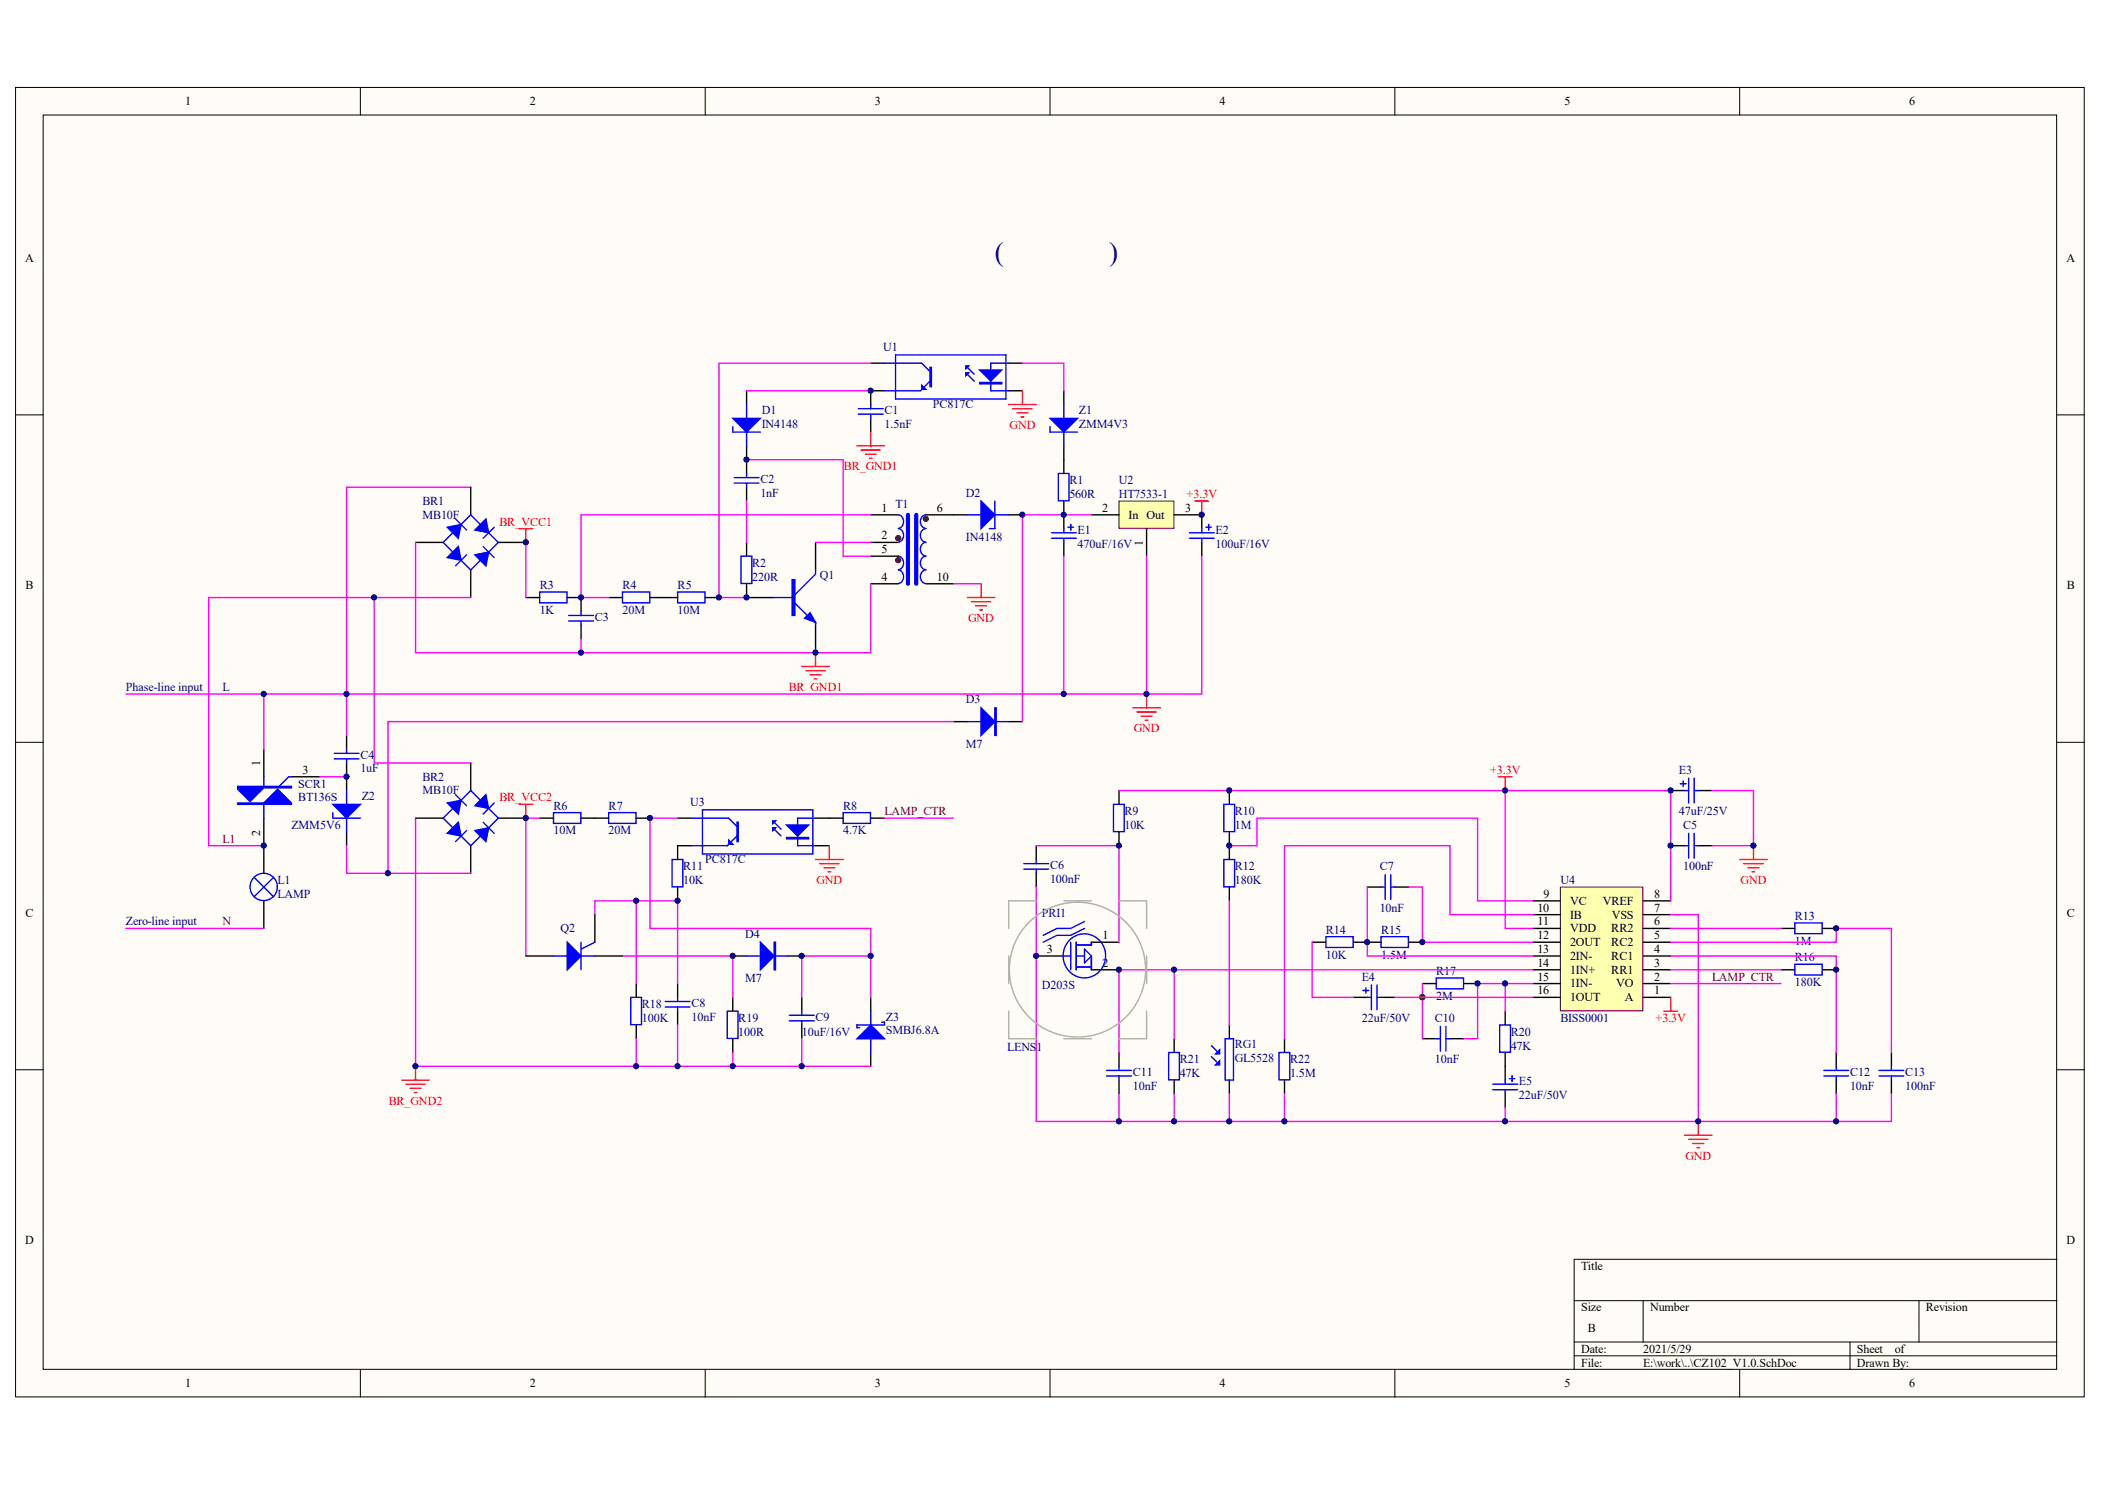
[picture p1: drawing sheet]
<svg xmlns="http://www.w3.org/2000/svg" width="297mm" height="210mm" viewBox="0 0 297 210" stroke-linecap="round" stroke-linejoin="round" font-family="sans-serif">
<defs><g id="words">
<g font-size="3.8" fill="#000080">
<text x="140.4" y="36.8">(</text>
<text x="156.5" y="36.8">)</text>
</g>
<g font-size="1.7">
<text x="26.1" y="14.8">1</text>
<text x="74.8" y="14.8">2</text>
<text x="123.4" y="14.8">3</text>
<text x="172.1" y="14.8">4</text>
<text x="220.8" y="14.8">5</text>
<text x="269.4" y="14.8">6</text>
<text x="3.5" y="36.9">A</text>
<text x="291.6" y="36.9">A</text>
<text x="124.4" y="76.1">2</text>
<text x="124.4" y="72.2">1</text>
<text x="132.2" y="72.2">6</text>
<text x="155.5" y="72.2">2</text>
<text x="159.3" y="73.2">In Out</text>
<text x="161.3" y="77" transform="rotate(-90 161.3 77)">1</text>
<text x="167.2" y="72.2">3</text>
<text x="3.6" y="83.1">B</text>
<text x="124.4" y="81.9">4</text>
<text x="124.4" y="78">5</text>
<text x="132.2" y="81.9">10</text>
<text x="291.7" y="83.1">B</text>
<text x="36.7" y="108" transform="rotate(-90 36.7 108)">1</text>
<text x="42.7" y="109.2">3</text>
<text x="36.7" y="117.9" transform="rotate(-90 36.7 117.9)">2</text>
<text x="3.6" y="129.3">C</text>
<text x="216.9" y="128.6">10</text>
<text x="216.9" y="130.5">11</text>
<text x="217.8" y="126.7">9</text>
<text x="221.5" y="127.6">VC</text>
<text x="221.5" y="129.6">IB</text>
<text x="221.5" y="131.5">VDD</text>
<text x="226.2" y="127.6">VREF</text>
<text x="227.4" y="131.5">RR2</text>
<text x="227.4" y="129.6">VSS</text>
<text x="233.4" y="130.5">6</text>
<text x="233.4" y="128.6">7</text>
<text x="233.4" y="126.7">8</text>
<text x="291.6" y="129.3">C</text>
<text x="147.7" y="134.4">3</text>
<text x="155.6" y="136.4">2</text>
<text x="155.6" y="132.5">1</text>
<text x="216.9" y="132.5">12</text>
<text x="216.9" y="134.4">13</text>
<text x="216.9" y="136.4">14</text>
<text x="221.5" y="133.5">2OUT</text>
<text x="221.5" y="135.4">2IN-</text>
<text x="221.5" y="137.4">1IN+</text>
<text x="227.4" y="137.4">RR1</text>
<text x="227.4" y="135.4">RC1</text>
<text x="227.4" y="133.5">RC2</text>
<text x="233.4" y="136.4">3</text>
<text x="233.4" y="134.4">4</text>
<text x="233.4" y="132.5">5</text>
<text x="216.9" y="138.3">15</text>
<text x="216.9" y="140.3">16</text>
<text x="221.5" y="139.3">1IN-</text>
<text x="221.5" y="141.2">1OUT</text>
<text x="228" y="139.3">VO</text>
<text x="229.3" y="141.2">A</text>
<text x="233.4" y="140.3">1</text>
<text x="233.4" y="138.3">2</text>
<text x="3.5" y="175.5">D</text>
<text x="223.1" y="179.2">Title</text>
<text x="291.6" y="175.5">D</text>
<text x="223.1" y="185">Size</text>
<text x="232.8" y="185">Number</text>
<text x="271.8" y="185">Revision</text>
<text x="223.1" y="190.8">Date:</text>
<text x="224.1" y="187.9">B</text>
<text x="231.9" y="190.8">2021/5/29</text>
<text x="262" y="190.8">Sheet</text>
<text x="267.4" y="190.8">of</text>
<text x="26.1" y="195.7">1</text>
<text x="74.8" y="195.7">2</text>
<text x="123.4" y="195.7">3</text>
<text x="172.1" y="195.7">4</text>
<text x="220.8" y="195.7">5</text>
<text x="223.1" y="192.8">File:</text>
<text x="231.9" y="192.8">E:\work\..\CZ102_V1.0.SchDoc</text>
<text x="262" y="192.8">Drawn By:</text>
<text x="269.4" y="195.7">6</text>
</g>
<g font-size="1.7" fill="#000080">
<text x="124.6" y="49.5">U1</text>
<text x="107.5" y="58.4">D1</text>
<text x="124.8" y="58.4">C1</text>
<text x="131.6" y="57.6">PC817C</text>
<text x="152.3" y="58.4">Z1</text>
<text x="107.5" y="60.3">IN4148</text>
<text x="124.8" y="60.3">1.5nF</text>
<text x="152.3" y="60.3">ZMM4V3</text>
<text x="59.6" y="71.2">BR1</text>
<text x="107.3" y="68.1">C2</text>
<text x="107.3" y="70.1">1nF</text>
<text x="126.4" y="71.6">T1</text>
<text x="136.3" y="70.1">D2</text>
<text x="150.9" y="68.3">R1</text>
<text x="150.9" y="70.3">560R</text>
<text x="157.9" y="68.3">U2</text>
<text x="157.9" y="70.3">HT7533-1</text>
<text x="59.6" y="73.2">MB10F</text>
<text x="136.3" y="76.3">IN4148</text>
<text x="152.1" y="75.3">E1</text>
<text x="152.1" y="77.3">470uF/16V</text>
<text x="171.5" y="75.3">E2</text>
<text x="171.5" y="77.3">100uF/16V</text>
<text x="76.2" y="83.1">R3</text>
<text x="87.8" y="83.1">R4</text>
<text x="95.6" y="83.1">R5</text>
<text x="106.1" y="80">R2</text>
<text x="106.1" y="81.9">220R</text>
<text x="115.7" y="81.7">Q1</text>
<text x="76.2" y="86.6">1K</text>
<text x="83.9" y="87.6">C3</text>
<text x="87.8" y="86.6">20M</text>
<text x="95.6" y="86.6">10M</text>
<text x="17.8" y="97.5">Phase-line input</text>
<text x="31.4" y="97.5">L</text>
<text x="136.3" y="99.2">D3</text>
<text x="50.9" y="107">C4</text>
<text x="136.3" y="105.5">M7</text>
<text x="42.1" y="111.1">SCR1</text>
<text x="42.1" y="113">BT136S</text>
<text x="50.9" y="109">1uF</text>
<text x="51" y="112.9">Z2</text>
<text x="59.6" y="110.1">BR2</text>
<text x="59.6" y="112.1">MB10F</text>
<text x="97.4" y="113.6">U3</text>
<text x="236.9" y="109.2">E3</text>
<text x="41.1" y="116.9">ZMM5V6</text>
<text x="78.1" y="114.2">R6</text>
<text x="78.1" y="117.7">10M</text>
<text x="85.9" y="114.2">R7</text>
<text x="85.9" y="117.7">20M</text>
<text x="119" y="114.2">R8</text>
<text x="119" y="117.7">4.7K</text>
<text x="158.7" y="115">R9</text>
<text x="158.7" y="116.9">10K</text>
<text x="174.3" y="115">R10</text>
<text x="174.3" y="116.9">1M</text>
<text x="236.9" y="115">47uF/25V</text>
<text x="237.5" y="116.9">C5</text>
<text x="39.2" y="124.7">L1</text>
<text x="96.4" y="122.8">R11</text>
<text x="96.4" y="124.7">10K</text>
<text x="99.5" y="121.8">PC817C</text>
<text x="148.2" y="122.6">C6</text>
<text x="148.2" y="124.5">100nF</text>
<text x="174.3" y="122.8">R12</text>
<text x="174.3" y="124.7">180K</text>
<text x="194.7" y="122.8">C7</text>
<text x="220.2" y="124.7">U4</text>
<text x="237.5" y="122.8">100nF</text>
<text x="17.8" y="130.5">Zero-line input</text>
<text x="39.2" y="126.7">LAMP</text>
<text x="79.1" y="131.5">Q2</text>
<text x="147" y="129.4">PRI1</text>
<text x="187.1" y="131.7">R14</text>
<text x="194.7" y="128.6">10nF</text>
<text x="194.9" y="131.7">R15</text>
<text x="253.3" y="129.8">R13</text>
<text x="105.2" y="132.3">D4</text>
<text x="187.1" y="135.2">10K</text>
<text x="194.9" y="135.2">1.5M</text>
<text x="202.7" y="137.5">R17</text>
<text x="253.3" y="133.3">1M</text>
<text x="253.3" y="135.6">R16</text>
<text x="90.6" y="142.2">R18</text>
<text x="97.6" y="142">C8</text>
<text x="97.6" y="144">10nF</text>
<text x="105.2" y="138.5">M7</text>
<text x="115.1" y="144">C9</text>
<text x="125" y="144">Z3</text>
<text x="147" y="139.5">D203S</text>
<text x="192.2" y="138.3">E4</text>
<text x="202.7" y="141">2M</text>
<text x="253.3" y="139.1">180K</text>
<text x="90.6" y="144.2">100K</text>
<text x="104.2" y="144.2">R19</text>
<text x="104.2" y="146.1">100R</text>
<text x="113.1" y="146.1">10uF/16V</text>
<text x="125" y="145.9">SMBJ6.8A</text>
<text x="142.1" y="148.2">LENS</text>
<text x="146.3" y="148.2">1</text>
<text x="166.5" y="150">R21</text>
<text x="174.3" y="147.9">RG1</text>
<text x="174.3" y="149.8">GL5528</text>
<text x="182" y="150">R22</text>
<text x="192.2" y="144.2">22uF/50V</text>
<text x="202.5" y="144.2">C10</text>
<text x="202.5" y="150">10nF</text>
<text x="213.2" y="146.1">R20</text>
<text x="213.2" y="148.1">47K</text>
<text x="220.2" y="144.2">BISS0001</text>
<text x="159.8" y="151.7">C11</text>
<text x="159.8" y="153.7">10nF</text>
<text x="166.5" y="151.9">47K</text>
<text x="182" y="151.9">1.5M</text>
<text x="214.3" y="153.1">E5</text>
<text x="214.3" y="155.1">22uF/50V</text>
<text x="261.1" y="151.7">C12</text>
<text x="261.1" y="153.7">10nF</text>
<text x="268.8" y="151.7">C13</text>
<text x="268.8" y="153.7">100nF</text>
</g>
<g font-size="1.7" fill="#f00">
<text x="142.5" y="60.5">GND</text>
<text x="119.1" y="66.4">BR_GND1</text>
<text x="167.4" y="70.3">+3.3V</text>
<text x="70.5" y="74.1">BR_VCC1</text>
<text x="136.6" y="87.8">GND</text>
<text x="111.3" y="97.5">BR_GND1</text>
<text x="160" y="103.3">GND</text>
<text x="70.5" y="113">BR_VCC2</text>
<text x="210.3" y="109.2">+3.3V</text>
<text x="115.2" y="124.7">GND</text>
<text x="245.6" y="124.7">GND</text>
<text x="233.6" y="144.2">+3.3V</text>
<text x="54.9" y="155.8">BR_GND2</text>
<text x="237.8" y="163.6">GND</text>
</g>
<g font-size="1.7" fill="#800000">
<text x="31.4" y="118.9">L1</text>
<text x="124.8" y="115">LAMP_CTR</text>
<text x="31.4" y="130.5">N</text>
<text x="241.6" y="138.3">LAMP_CTR</text>
</g>
</g></defs>
<g fill="#fffcf8" stroke="#000" stroke-width=".14">
<path d="M2.2 12.3h291.9v184.8h-291.9z"/>
<path d="M6.1 16.2h284.1v177h-284.1z"/>
</g>
<g fill="none" stroke="#000" stroke-width=".14">
<path d="M50.9 12.3v3.9M99.5 12.3v3.9M148.2 12.3v3.9M196.8 12.3v3.9M245.5 12.3v3.9M2.2 58.5h3.9M290.3 58.5h3.8M2.2 104.7h3.9M290.3 104.7h3.8M2.2 150.9h3.9M290.3 150.9h3.8M290.3 177.6h-68.2v15.6"/>
<path d="M50.9 193.2v3.9M99.5 193.2v3.9M148.2 193.2v3.9M196.8 193.2v3.9M222.1 183.5h68.2M222.1 189.3h68.2M222.1 191.3h68.2M231.9 183.5v5.8M245.5 193.2v3.9M261.1 189.3v3.9M270.8 183.5v5.8"/>
</g>
<circle cx="200.7" cy="140.7" r=".37" fill="#000080" stroke="#000080" stroke-width=".14"/>
<path d="M157.1 113.5h1.5v3.8h-1.5zM172.7 113.5h1.5v3.8h-1.5zM172.7 121.2h1.5v3.9h-1.5zM187.1 132.1h3.9v1.6h-3.9zM194.9 132.1h3.8v1.6h-3.8zM253.3 130.2h3.8v1.5h-3.8zM253.3 136h3.8v1.5h-3.8zM180.5 148.5h1.5v3.8h-1.5zM211.6 144.6h1.5v3.8h-1.5z" fill="none" stroke="#00f" stroke-width=".19"/>
<g fill="none" stroke="#000" stroke-width=".19">
<path d="M157.9 111.5v2M157.9 117.4v1.9M173.5 111.5v2M173.5 117.4v3.8M173.5 125.1v2M185.2 132.9h1.9M191 132.9h3.9M198.8 132.9h1.9M251.3 131h2M251.3 136.8h2M257.2 131h1.9M257.2 136.8h1.9"/>
<path d="M181.3 146.5v2M181.3 152.4v1.9M212.4 142.6v2M212.4 148.5v1.9"/>
</g>
<path d="M220.2 125.1h11.6v17.5h-11.6z" fill="#ffffb0" stroke="#800000" stroke-width=".14"/>
<g fill="none" stroke="#000" stroke-width=".19">
<path d="M105.4 55.1v2M122.9 59v2M122.9 51.2h1.9M124.8 55.1h-1.9v2M142.3 51.2h2M142.3 55.1h2M150.1 55.1v2M105.4 62.9v3.9M105.4 68.7v2M105.4 76.5v2M115.1 76.5v3.9M134.5 72.6h2"/>
<path d="M142.3 72.6h2M150.1 62.9v1.9M150.1 72.6v2M150.1 76.5v2M169.6 72.6v2M169.6 76.5v2M74.2 84.3h2M80 84.3h2v1.9M82 88.2v1.9M85.9 84.3h1.9M91.7 84.3h3.9M99.5 84.3h2"/>
<path d="M105.4 82.3v2h3.8M115.1 88.2v3.9M37.2 105.7v3.9M37.2 115.4v3.9M41.1 109.6h3.9M48.9 103.7v2M48.9 107.6v3.9M48.9 117.4v1.9M95.6 119.3h2M95.6 115.4h2M115.1 119.3h1.9M115.1 115.4h1.9"/>
<path d="M134.5 101.8h2M142.3 101.8h2M146.2 119.3v1.9M235.8 119.3h1.9M235.8 111.5h1.9M239.6 119.3h2M239.6 111.5h2M146.2 134.9h3.9M146.2 123.2v1.9M154 136.8h3.9M154 132.9h3.9M192.9 125.1h2"/>
<path d="M196.8 125.1h2M200.7 138.7h2M206.6 138.7h1.9M216.3 138.7h3.9M216.3 136.8h3.9M216.3 134.9h3.9M216.3 132.9h3.9M216.3 131h3.9M216.3 129h3.9M216.3 127.1h3.9M231.9 138.7h3.9M231.9 136.8h3.9"/>
<path d="M231.9 134.9h3.9M231.9 132.9h3.9M231.9 131h3.9M231.9 129h3.9M231.9 127.1h3.9M157.9 148.5v1.9M157.9 152.4v1.9M165.7 146.5v2M165.7 152.4v1.9M173.5 144.6v1.9M173.5 152.4v1.9M191 140.7h1.9"/>
<path d="M194.9 140.7h1.9M200.7 146.5h2M204.6 146.5h2M212.4 150.4v2M212.4 154.3v2M216.3 140.7h3.9M231.9 140.7h3.9M259.1 148.5v1.9M259.1 152.4v1.9M266.9 148.5v1.9M266.9 152.4v1.9"/>
</g>
<g fill="none" stroke="#00f" stroke-width=".19">
<path d="M105.4 57.1v1.9M121.1 58.4h3.5M121.1 57.6h3.5M122.9 57.1v.5M122.9 58.4v.6M124.8 51.2h5.3l1.1 1.2M126.4 50.1h15.5v6.2h-15.5zM131.2 53.8l-1.3 1.3h-5.1M136.3 52.6l1.2 1.2M136.3 51.6l1.2 1.2M142.3 51.2h-2.5v3.9h2.5M150.1 57.1v1.9"/>
<path d="M103.4 60.2v.8h3.9M103.6 68.2h3.5M103.6 67.4h3.5M104.6 78.5h1.5v3.8h-1.5zM105.4 61v1.9M105.4 66.8v.6M105.4 68.2v.5M136.5 72.6h1.9M140.4 72.6h1.9M140.4 70.7v3.9h-.8M148.2 60.2v.8h3.9M148.4 75.9h3.5"/>
<path d="M148.4 75.2h3.5M150.1 61v1.9M150.1 74.6v.6M150.1 75.9v.6M150.7 74.4h.8M151.1 74v.8M167.8 75.9h3.5M167.8 75.2h3.5M169.6 74.6v.6M169.6 75.9v.6M170.2 74.4h.7M170.6 74v.8"/>
<path d="M76.2 83.5h3.8v1.5h-3.8zM80.2 87.6h3.5M80.2 86.8h3.5M82 86.2v.6M82 87.6v.6M87.8 83.5h3.9v1.5h-3.9zM95.6 83.5h3.9v1.5h-3.9zM109.2 84.3h3M112.2 85.1l1.7 1.7M115.1 80.4v.6l-2.9 2.9M115.1 87.8v.4M37.2 109.6v1.5"/>
<path d="M37.2 113.3v2.1M41.1 109.6h-.4l-1.3 1.3M47 114.6v.8h3.9M47.2 107h3.5M47.2 106.3h3.5M48.9 105.7v.6M48.9 107v.6M48.9 111.5v2M48.9 115.4v2M97.6 115.4h5.2l1.2 1.2M99.1 114.2h15.6v6.3h-15.6zM104 117.9l-1.4 1.4h-5"/>
<path d="M109.1 116.8l1.1 1.1M109.1 115.8l1.1 1.2M115.1 115.4h-2.5v3.9h2.5M136.5 101.8h5.8M237.1 110.5h.8M237.5 110.2v.7M237.7 119.3h.6M237.7 111.5h.6M238.3 109.8v3.5M238.3 117.5v3.5M239.1 119.3h.5M239.1 109.8v3.5"/>
<path d="M239.1 117.5v3.5M239.1 111.5h.5M144.5 122.6h3.5M144.5 121.8h3.5M146.2 121.2v.6M146.2 122.6v.6M150.1 134.9h1M151.1 132.9v3.9M151.9 132.9v3.9M151.9 136.4h2.1M151.9 134.9h1.1M153 131l-1.9 .9h-2l-1.9 1"/>
<path d="M153 130l-1.9 1h-2l-1.9 .9M153 133.9l1 1-1 .9zM154 132.9v.4h-2.1M154 134.9v1.9M155.9 134.1a3 3 0 0 0-3.6-2.3 3 3 0 0 0-2.2 3.8 3 3 0 0 0 3.6 2.3 3 3 0 0 0 2.3-3.7M192.4 139.7h.7M192.7 139.3v.8M193.5 138.9v3.5M194.3 138.9v3.5M194.9 125.1h.6M195.5 123.4v3.5M196.2 125.1h.6"/>
<path d="M196.2 123.4v3.5M202.7 138h3.8v1.5h-3.8zM156.2 151h3.5M156.2 151.8h3.5M157.9 150.4v.6M157.9 151.8v.6M164.9 148.5h1.5v3.8h-1.5zM170.9 149.1l.8 .7M170.9 147.5l.8 .8M172.9 146.5h1.2v5.9h-1.2zM192.9 140.7h.6M194.3 140.7h.6"/>
<path d="M202.7 146.5h.6M203.3 144.8v3.5M204 146.5h.6M204 144.8v3.5M210.6 153.7h3.6M210.6 152.9h3.6M212.4 152.4v.5M212.4 153.7v.6M213 152.2h.8M213.4 151.8v.8M257.4 151h3.5M257.4 151.8h3.5"/>
<path d="M259.1 150.4v.6M259.1 151.8v.6M265.1 151h3.5M265.1 151.8h3.5M266.9 150.4v.6M266.9 151.8v.6"/>
</g>
<g fill="#00f" stroke="#00f" stroke-width=".19">
<path d="M171.5 150.2l.6-.6v.6z"/>
<path d="M171.5 148.7l.6-.6v.6z"/>
<path d="M47 113.5h3.9l-2 1.9z"/>
<path d="M113.5 87.2l.8-.8 .8 1.4z"/>
<path d="M103.4 59h3.9l-1.9 2z"/>
<path d="M138.4 70.7l2 1.9-2 2z"/>
<path d="M148.2 59h3.9l-2 2z"/>
<path d="M138.2 52.2h3.2l-1.6 1.6z"/>
<path d="M136.3 51.6h.4l-.4 .4z"/>
<path d="M136.3 52.6h.4l-.4 .4z"/>
<path d="M130.1 54.3l.6 .6h-.6z"/>
<path d="M111 116.4h3.1l-1.5 1.5z"/>
<path d="M109.1 115.8h.3l-.3 .4z"/>
<path d="M109.1 116.8h.3l-.3 .4z"/>
<path d="M102.8 118.5l.6 .6h-.6z"/>
<path d="M138.4 99.9l2 1.9-2 1.9z"/>
<path d="M33.5 113.3h3.7l2-2 1.9 2v.2h-7.6z" fill-rule="evenodd"/>
<path d="M33.5 110.9h7.6v.2h-3.9l-1.9 2-1.8-1.8z" fill-rule="evenodd"/>
<path d="M111.8 81.8h.4v5h-.4z" fill-rule="evenodd"/>
<path d="M138.2 54h3.2v.1h-3.2z" fill-rule="evenodd"/>
<path d="M131.2 51.8h.2v2.7h-.2z" fill-rule="evenodd"/>
<path d="M111 118.1h3.1v.2h-3.1z" fill-rule="evenodd"/>
<path d="M104 116h.2v2.7h-.2z" fill-rule="evenodd"/>
<path d="M140.4 99.9h.2v3.8h-.2z" fill-rule="evenodd"/>
</g>
<g fill="none" stroke="#f00" stroke-width=".19">
<path d="M211.4 109.6h2M212.4 109.6v1.9M247.4 119.3v1.9M245.5 121.2h3.9M246.1 121.8h2.7M246.7 122.4h1.5M247.2 123h.4M234.8 142.6h1.9M235.8 140.7v1.9M239.6 158.2v1.9M237.7 160.1h3.9M238.3 160.7h2.7"/>
<path d="M238.9 161.3h1.5M239.5 161.9h.3"/>
</g>
<g fill="none" stroke="#f0f" stroke-width=".19">
<path d="M52.8 84.3v23.3h13.6M45 109.6h3.9M146.2 119.3h11.7v13.6M157.9 111.5h77.9v15.6M173.5 119.3h3.9v-3.9h31.1v11.7h7.8M212.4 111.5v19.5h3.9M241.6 111.5h5.8v7.8h-5.8M146.2 125.1v33.1h120.7v-3.9M165.7 136.8v9.7M173.5 127.1v17.5M185.2 132.9v7.8h5.8M192.9 125.1v9.8h23.4"/>
<path d="M198.8 125.1h1.9v7.8h15.6M200.7 138.7v7.8M212.4 138.7h-3.9v7.8h-1.9M216.3 138.7h-3.9v3.9M216.3 129h-11.7v-9.7h-23.3v27.2M216.3 136.8h-58.4v11.7M235.8 134.9h23.3v13.6M235.8 129h3.8v29.2M235.8 132.9h23.3v-1.9h7.8v17.5M235.8 138.7h15.5M235.8 136.8h15.5M235.8 131h15.5"/>
<path d="M157.9 154.3v3.9M165.7 154.3v3.9M173.5 154.3v3.9M181.3 154.3v3.9M196.8 140.7h19.5M212.4 156.3v1.9M259.1 154.3v3.9"/>
</g>
<circle cx="200.7" cy="140.7" r=".37" fill="#800000" stroke="#800000" stroke-width=".14"/>
<path d="M142.3 134.9v3.8M146.2 127.1h-3.9v3.9M150.1 127.1h3.9M157.9 127.1h3.9v3.9M161.5 138.6a9.6 9.6 0 0 0-11-11.2 9.6 9.6 0 0 0-6.7 14.2 9.6 9.6 0 0 0 9.8 4.6 9.6 9.6 0 0 0 7.9-7.5M161.8 134.9v3.8M142.3 142.6v3.9h3.9M150.1 146.5h3.9M161.8 142.6v3.9h-3.9" fill="none" stroke="#acb1a2" stroke-width=".19"/>
<path d="M157.9 70.7h7.7v3.8h-7.7z" fill="#ffffb0" stroke="#800000" stroke-width=".14"/>
<g fill="none" stroke="#000" stroke-width=".19">
<path d="M58.6 76.5h3.9M66.4 68.7v3.9M70.3 76.5h3.9M122.9 72.6h3.9M122.9 76.5h3.9M122.9 78.5h3.9M130.7 72.6h3.8M150.1 64.8v2M150.1 70.7v1.9M154 72.6h3.9M161.8 74.6v3.9M165.7 72.6h3.9"/>
<path d="M66.4 80.4v3.9M122.9 82.3h3.9M130.7 82.3h3.8M58.6 115.4h3.9M66.4 107.6v3.9M66.4 119.3v3.9M70.3 115.4h3.9M76.2 115.4h1.9M82 115.4h3.9M89.8 115.4h1.9M95.6 119.3v1.9M117 115.4h2"/>
<path d="M122.9 115.4h1.9M74.2 134.9h3.9M83.9 134.9h3.9M83.9 129v3.9M89.8 138.7v2M95.6 125.1v2M95.6 138.7v2M103.4 134.9h2M111.2 134.9h1.9M89.8 144.6v1.9M95.6 142.6v2M103.4 140.7v1.9"/>
<path d="M103.4 146.5v2M113.1 140.7v1.9M113.1 144.6v1.9M122.9 140.7v1.9M122.9 148.5v1.9"/>
</g>
<g fill="none" stroke="#00f" stroke-width=".19">
<path d="M62.5 76.5l3.9-3.9 3.9 3.9-3.9 3.9zM64.3 73.2l1.5 1.6M65.8 78.3l-1.5 1.5M68.2 77.1l1.5 1.6M69.7 74.4l-1.5 1.5M126.8 74.6a.98 .98 0 0 1 .7 .9 .98 .98 0 0 1-.7 1M126.8 72.6a.98 .98 0 0 1 .7 1 .98 .98 0 0 1-.7 .9M126.8 78.5a.98 .98 0 0 1 .7 .9 .98 .98 0 0 1-.7 1M130.7 76.5a.97 .97 0 0 0-.8 1 .97 .97 0 0 0 .8 .9M130.7 74.6a.97 .97 0 0 0-.8 .9 .97 .97 0 0 0 .8 1M130.7 72.6a.97 .97 0 0 0-.8 1 .97 .97 0 0 0 .8 .9M130.7 78.5a.97 .97 0 0 0-.8 .9 .97 .97 0 0 0 .8 1"/>
<path d="M149.3 66.8h1.6v3.8h-1.6zM126.8 80.4a.98 .98 0 0 1 .7 1 .98 .98 0 0 1-.7 .9M130.7 80.4a.97 .97 0 0 0-.8 1 .97 .97 0 0 0 .8 .9M62.5 115.4l3.9-3.9 3.9 3.9-3.9 3.9zM64.3 112.1l1.5 1.6M65.8 117.2l-1.5 1.5M68.2 116l1.5 1.5M69.7 113.3l-1.5 1.5M78.1 114.6h3.9v1.5h-3.9zM85.9 114.6h3.8v1.5h-3.8zM119 114.6h3.8v1.5h-3.8zM78.1 134.9h5.8"/>
<path d="M82 132.9v3.9M83.9 132.9l-1.9 1M94.8 121.2h1.6v3.9h-1.6zM105.4 134.9h5.8M89 140.7h1.5v3.8h-1.5zM93.9 142.1h3.5M93.9 141.3h3.5M95.6 140.7v.6M95.6 142.1v.5M102.6 142.6h1.5v3.9h-1.5zM111.4 144h3.5M111.4 143.2h3.5"/>
<path d="M113.1 142.6v.6M113.1 144v.6M122.9 142.6v2M122.9 146.5v2M124.4 144.2h.4v.4h-3.9v.4h.4"/>
</g>
<g fill="#00f" stroke="#00f" stroke-width=".19">
<path d="M107.3 132.9l1.9 2-1.9 1.9z"/>
<path d="M120.9 146.5l2-1.9 1.9 1.9z"/>
<path d="M80 132.9l2 2-2 1.9z"/>
<path d="M63.1 74.4l2-.4-.4 1.9z"/>
<path d="M67 74.8l1.6-1.6 .4 2z"/>
<path d="M63.1 78.7l1.6-1.6 .4 1.9z"/>
<path d="M67 78.3l2-.4-.4 1.9z"/>
<path d="M63.1 113.3l2-.4-.4 1.9z"/>
<path d="M67 113.7l1.6-1.6 .4 1.9z"/>
<path d="M63.1 117.5l1.6-1.5 .4 1.9z"/>
<path d="M67 117.2l2-.4-.4 1.9z"/>
<path d="M109.2 132.9h.2v3.9h-.2z" fill-rule="evenodd"/>
</g>
<g fill="none" stroke="#f0f" stroke-width=".19">
<path d="M105.4 55.1h17.5M122.9 51.2h-21.4v33.1h3.9M144.3 51.2h5.8v3.9M66.4 68.7h-17.5v29.2h-31.1M74.2 76.5v7.8M105.4 64.8h13.6v13.7h3.9M105.4 70.7v5.8M115.1 76.5h7.8M122.9 72.6h-40.9v11.7h3.9M150.1 78.5v19.4M154 72.6h-9.7v29.2M161.8 78.5v19.4"/>
<path d="M169.6 78.5v19.4h-120.7v5.8M37.2 97.9v7.8M58.6 115.4v35h64.3M76.2 115.4h-2v19.5M95.6 115.4h-3.9v15.6h31.2v3.9M124.8 115.4h9.7M83.9 129v-1.9h11.7v11.6M87.8 134.9h15.6v5.8M89.8 127.1v11.6M89.8 146.5v3.9M95.6 144.6v5.8M103.4 148.5v1.9"/>
<path d="M113.1 140.7v-5.8h9.8v5.8M113.1 146.5v3.9"/>
</g>
<g fill="none" stroke="#f00" stroke-width=".19">
<path d="M142.3 57.1h3.9M142.9 57.6h2.7M143.5 58.2h1.6M144.1 58.8h.4M144.3 55.1v2M73.2 74.6h2M74.2 74.6v1.9M120.9 62.9h3.9M121.5 63.5h2.7M122.1 64.1h1.5M122.7 64.7h.4M122.9 61v1.9"/>
<path d="M168.6 70.7h2M169.6 70.7v1.9M113.1 94h3.9M113.7 94.6h2.7M114.3 95.2h1.6M114.9 95.8h.4M115.1 92.1v1.9M136.5 84.3h3.9M137.1 84.9h2.7M137.7 85.5h1.5M138.2 86h.4M138.4 82.3v2"/>
<path d="M159.8 99.9h3.9M161.8 97.9v2M73.2 113.5h2M74.2 113.5v1.9M117 119.3v1.9M160.4 100.4h2.8M161 101h1.6M161.6 101.6h.4M115.1 121.2h3.9M115.7 121.8h2.7M116.3 122.4h1.5M116.8 123h.4"/>
<path d="M56.7 152.4h3.9M57.3 152.9h2.7M57.9 153.5h1.5M58.4 154.1h.4M58.6 150.4v2"/>
</g>
<path d="M128.1 72.6v9.7M129.3 72.6v9.7" fill="none" stroke="#00f" stroke-width=".58"/>
<g fill="#800000" stroke="#800000" stroke-width=".14">
<circle cx="126.7" cy="79" r=".37"/>
<circle cx="130.6" cy="73.2" r=".37"/>
<circle cx="126.7" cy="75.9" r=".37"/>
</g>
<circle cx="37.2" cy="125.1" r="1.93" fill="#fff" stroke="#00f" stroke-width=".19"/>
<path d="M35.9 123.8l2.7 2.7M38.6 123.8l-2.7 2.7" fill="none" stroke="#00f" stroke-width=".19"/>
<path d="M37.2 119.3v3.9M37.2 127.1v3.9" fill="none" stroke="#000" stroke-width=".19"/>
<path d="M58.6 76.5v15.6h64.3v-9.8M66.4 84.3h-37v35h7.8M82 90.1v2M134.5 82.3h3.9M48.9 119.3v3.9h17.5M134.5 101.8h-79.8v21.4M17.8 131h19.4" fill="none" stroke="#f0f" stroke-width=".19"/>
<g fill="#000080" stroke="#000080" stroke-width=".14">
<circle cx="37.2" cy="119.3" r=".37"/>
<circle cx="37.2" cy="97.9" r=".37"/>
<circle cx="48.9" cy="109.6" r=".37"/>
<circle cx="48.9" cy="97.9" r=".37"/>
<circle cx="52.8" cy="84.3" r=".37"/>
<circle cx="54.7" cy="123.2" r=".37"/>
<circle cx="58.6" cy="150.4" r=".37"/>
<circle cx="74.2" cy="115.4" r=".37"/>
<circle cx="74.2" cy="76.5" r=".37"/>
<circle cx="82" cy="92.1" r=".37"/>
<circle cx="82" cy="84.3" r=".37"/>
<circle cx="89.8" cy="150.4" r=".37"/>
<circle cx="89.8" cy="127.1" r=".37"/>
<circle cx="91.7" cy="115.4" r=".37"/>
<circle cx="95.6" cy="150.4" r=".37"/>
<circle cx="95.6" cy="127.1" r=".37"/>
<circle cx="101.4" cy="84.3" r=".37"/>
<circle cx="103.4" cy="150.4" r=".37"/>
<circle cx="103.4" cy="134.8" r=".37"/>
<circle cx="105.3" cy="84.3" r=".37"/>
<circle cx="105.3" cy="64.8" r=".37"/>
<circle cx="113.1" cy="150.4" r=".37"/>
<circle cx="113.1" cy="134.8" r=".37"/>
<circle cx="115.1" cy="92.1" r=".37"/>
<circle cx="122.8" cy="134.8" r=".37"/>
<circle cx="122.8" cy="55.1" r=".37"/>
<circle cx="144.3" cy="72.6" r=".37"/>
<circle cx="146.2" cy="134.8" r=".37"/>
<circle cx="150.1" cy="97.9" r=".37"/>
<circle cx="150.1" cy="72.6" r=".37"/>
<circle cx="157.9" cy="158.2" r=".37"/>
<circle cx="157.9" cy="136.8" r=".37"/>
<circle cx="157.9" cy="119.3" r=".37"/>
<circle cx="161.8" cy="97.9" r=".37"/>
<circle cx="165.7" cy="158.2" r=".37"/>
<circle cx="165.7" cy="136.8" r=".37"/>
<circle cx="169.6" cy="72.6" r=".37"/>
<circle cx="173.5" cy="158.2" r=".37"/>
<circle cx="173.5" cy="119.3" r=".37"/>
<circle cx="173.5" cy="111.5" r=".37"/>
<circle cx="181.2" cy="158.2" r=".37"/>
<circle cx="192.9" cy="132.9" r=".37"/>
<circle cx="200.7" cy="132.9" r=".37"/>
<circle cx="208.5" cy="138.7" r=".37"/>
<circle cx="212.4" cy="158.2" r=".37"/>
<circle cx="212.4" cy="138.7" r=".37"/>
<circle cx="212.4" cy="111.5" r=".37"/>
<circle cx="235.7" cy="119.3" r=".37"/>
<circle cx="235.7" cy="111.5" r=".37"/>
<circle cx="239.6" cy="158.2" r=".37"/>
<circle cx="247.4" cy="119.3" r=".37"/>
<circle cx="259.1" cy="158.2" r=".37"/>
<circle cx="259.1" cy="136.8" r=".37"/>
<circle cx="259.1" cy="130.9" r=".37"/>
</g>
<use href="#words"/>
</svg>
